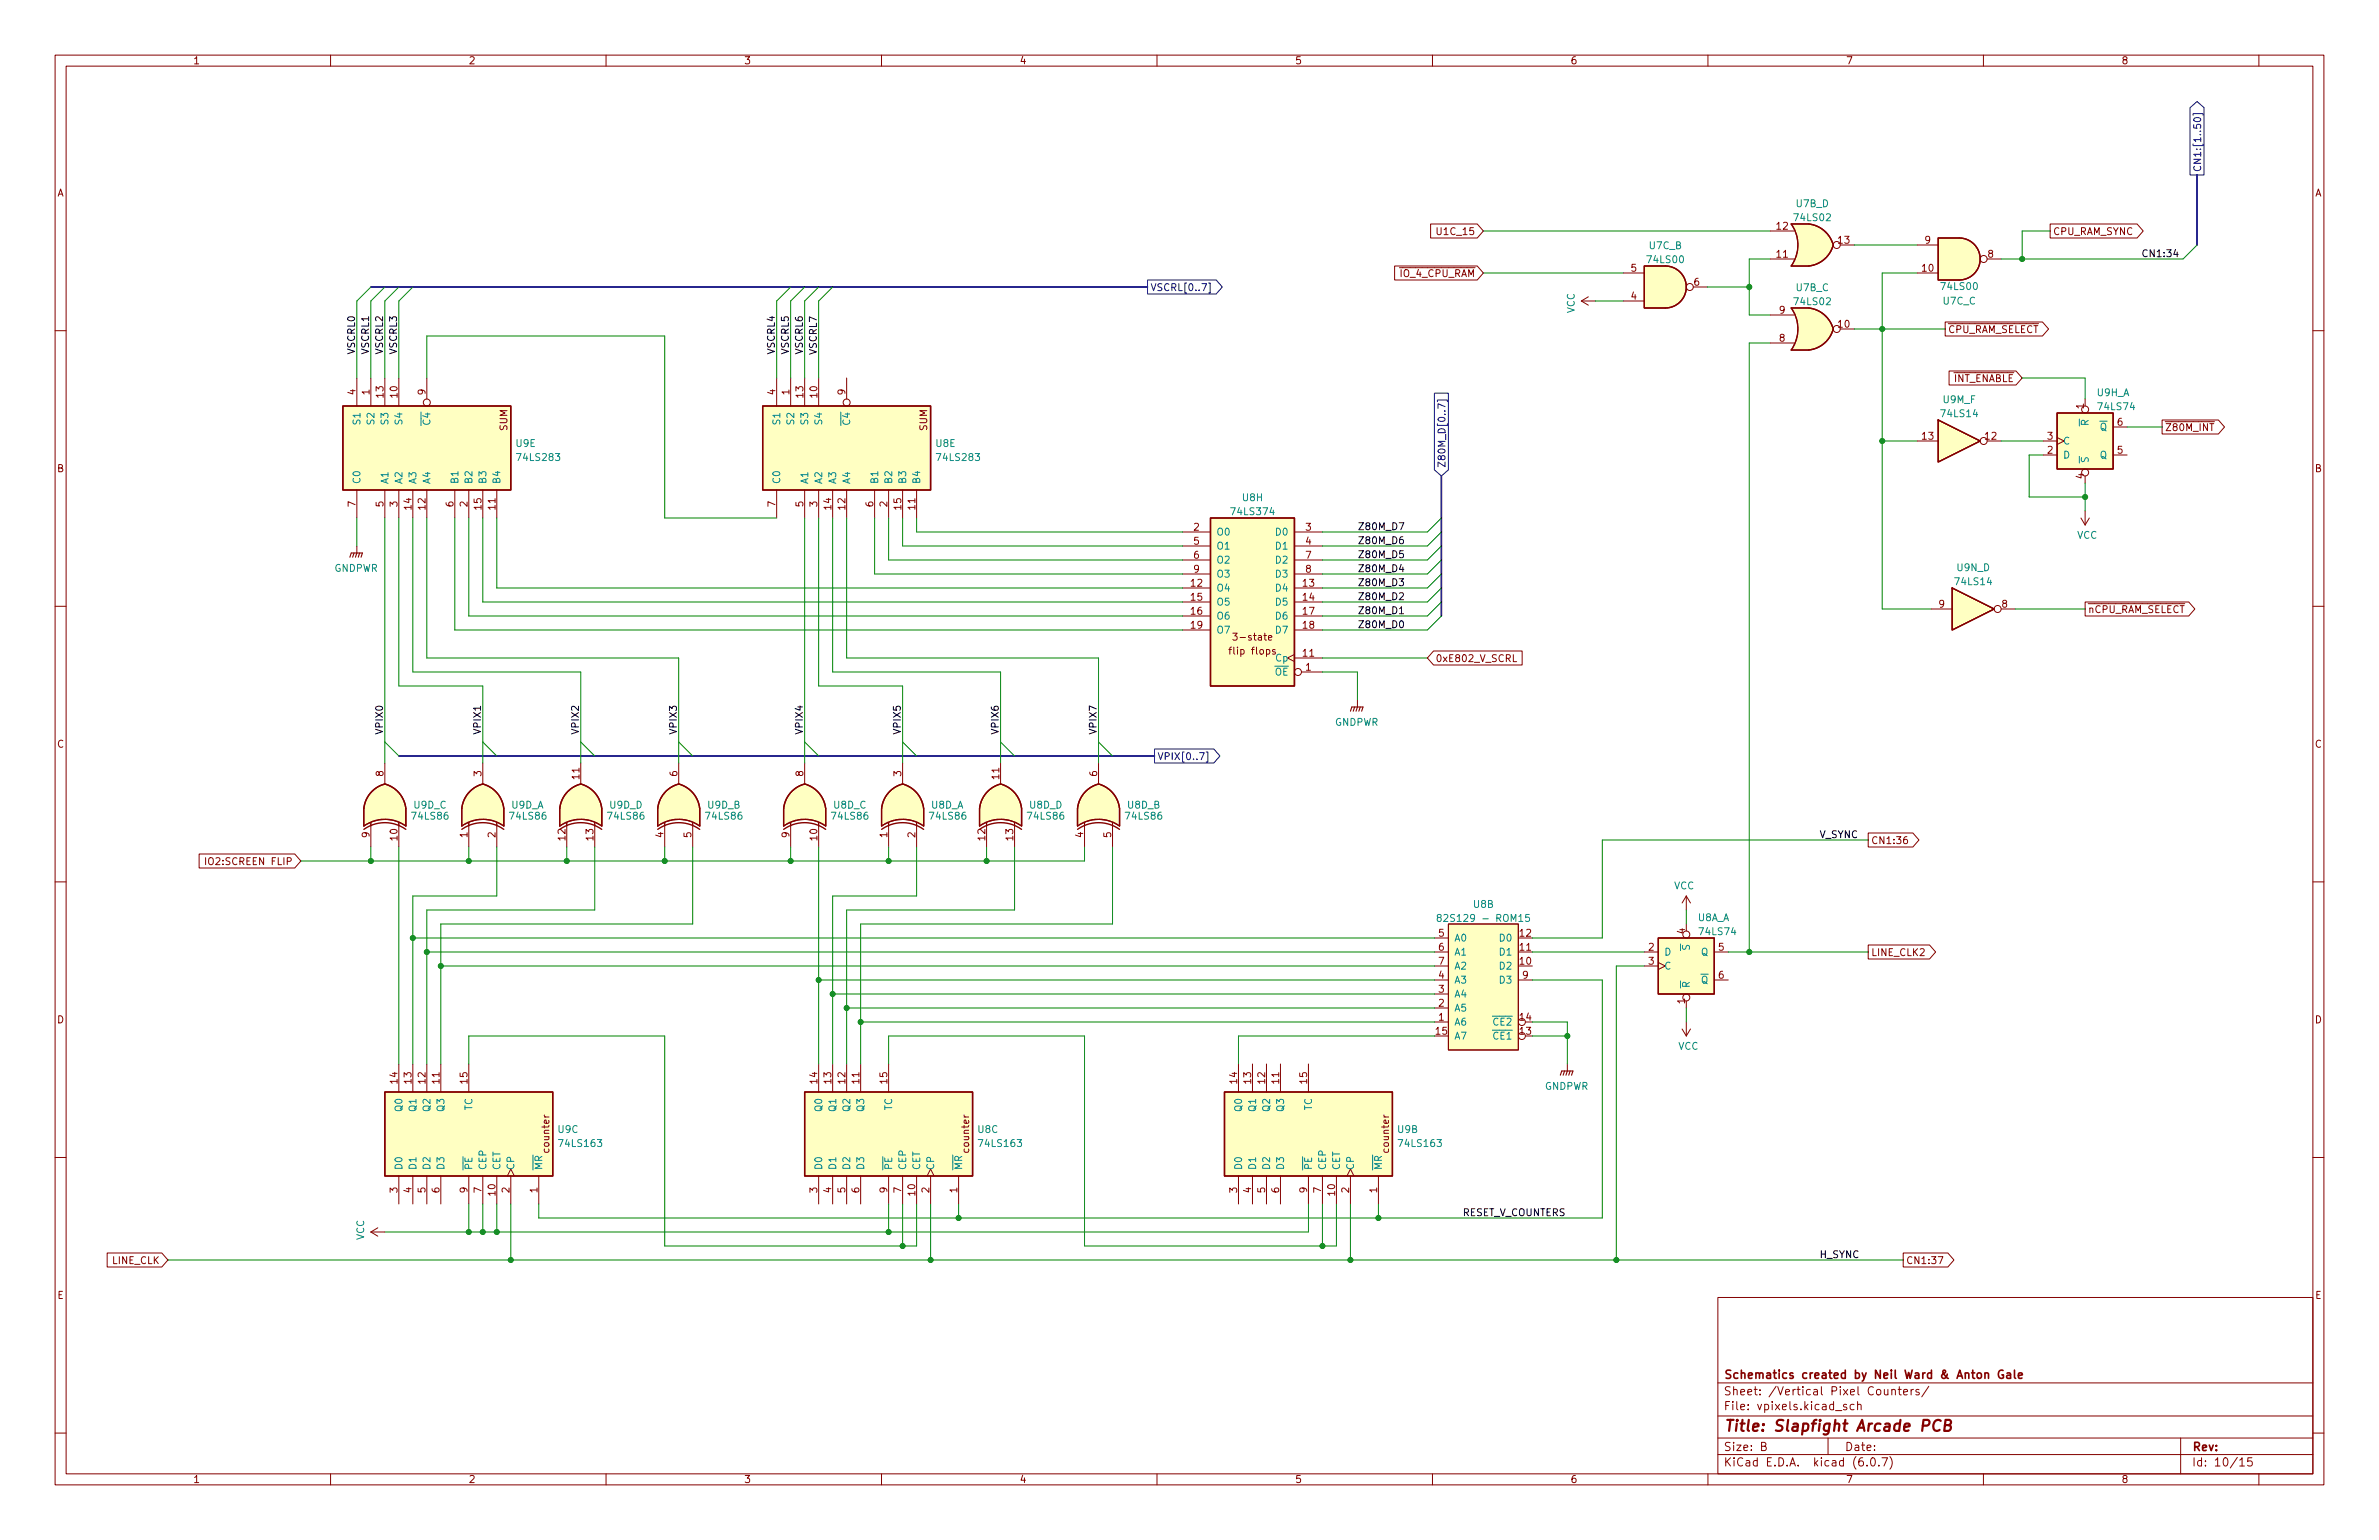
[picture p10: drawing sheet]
<svg xmlns="http://www.w3.org/2000/svg" width="432mm" height="279mm" viewBox="0 0 432 279" stroke-linecap="round" stroke-linejoin="round" font-family="sans-serif">
<defs><g id="words">
<text font-size="2.8" fill="#840000" x="312.8" y="259.7">Title: Slapfight Arcade PCB</text>
<g font-size="2.1" fill="#840000">
<text x="312.8" y="250.2">Schematics created by Neil Ward &amp; Anton Gale</text>
<text x="312.8" y="255.9">File: vpixels.kicad_sch</text>
<text x="312.8" y="253.2">Sheet: /Vertical Pixel Counters/</text>
<text x="312.8" y="263.2">Size: B</text>
<text x="334.8" y="263.2">Date:</text>
<text x="397.8" y="263.2">Rev:</text>
<text x="312.8" y="266">KiCad E.D.A. kicad (6.0.7)</text>
<text x="397.8" y="266">Id: 10/15</text>
</g>
<g font-size="1.8" fill="#840000">
<text x="35" y="11.7">1</text>
<text x="85" y="11.7">2</text>
<text x="135" y="11.7">3</text>
<text x="185" y="11.7">4</text>
<text x="235" y="11.7">5</text>
<text x="285" y="11.7">6</text>
<text x="335" y="11.7">7</text>
<text x="385" y="11.7">8</text>
<text x="10.3" y="35.6">A</text>
<text x="420.1" y="35.6">A</text>
<text x="322.5" y="41.7">12</text>
<text x="261.3" y="42.6">U1C_15</text>
<text x="322.5" y="46.7">11</text>
<text x="333.7" y="44.2">13</text>
<text x="349.4" y="44.2">9</text>
<text x="360.8" y="46.7">8</text>
<text x="372.6" y="42.6">CPU_RAM_SYNC</text>
<text x="252.9" y="50.3">~{IO_4_CPU_RAM}</text>
<text x="296.1" y="49.3">5</text>
<text x="307.5" y="51.8">6</text>
<text x="348.9" y="49.3">10</text>
<text x="296.1" y="54.4">4</text>
<text x="323" y="56.9">9</text>
<text x="333.7" y="59.4">10</text>
<text x="323" y="62">8</text>
<text x="353.5" y="60.4">~{CPU_RAM_SELECT}</text>
<text x="64.5" y="71.6" transform="rotate(-90 64.5 71.6)">4</text>
<text x="67.1" y="71.6" transform="rotate(-90 67.1 71.6)">1</text>
<text x="77.2" y="71.6" transform="rotate(-90 77.2 71.6)">9</text>
<text x="140.7" y="71.6" transform="rotate(-90 140.7 71.6)">4</text>
<text x="143.3" y="71.6" transform="rotate(-90 143.3 71.6)">1</text>
<text x="153.4" y="71.6" transform="rotate(-90 153.4 71.6)">9</text>
<text x="353.1" y="69.3">~{INT_ENABLE}</text>
<text x="69.6" y="72.1" transform="rotate(-90 69.6 72.1)">13</text>
<text x="72.1" y="72.1" transform="rotate(-90 72.1 72.1)">10</text>
<text x="145.8" y="72.1" transform="rotate(-90 145.8 72.1)">13</text>
<text x="148.3" y="72.1" transform="rotate(-90 148.3 72.1)">10</text>
<text x="378.2" y="74.2" transform="rotate(-90 378.2 74.2)">1</text>
<text x="384.3" y="77.2">6</text>
<text x="92.1" y="78.2" transform="rotate(-90 92.1 78.2)">SUM</text>
<text x="168.3" y="78.2" transform="rotate(-90 168.3 78.2)">SUM</text>
<text x="348.9" y="79.8">13</text>
<text x="360.3" y="79.8">12</text>
<text x="371.6" y="82.3">2</text>
<text x="371.6" y="79.8">3</text>
<text x="384.3" y="82.3">5</text>
<text x="392.9" y="78.2">~{Z80M_INT}</text>
<text x="10.3" y="85.7">B</text>
<text x="378.2" y="86.9" transform="rotate(-90 378.2 86.9)">4</text>
<text x="420.1" y="85.7">B</text>
<text x="64.5" y="91.9" transform="rotate(-90 64.5 91.9)">7</text>
<text x="69.6" y="91.9" transform="rotate(-90 69.6 91.9)">5</text>
<text x="72.1" y="91.9" transform="rotate(-90 72.1 91.9)">3</text>
<text x="74.7" y="92.4" transform="rotate(-90 74.7 92.4)">14</text>
<text x="77.2" y="92.4" transform="rotate(-90 77.2 92.4)">12</text>
<text x="82.3" y="91.9" transform="rotate(-90 82.3 91.9)">6</text>
<text x="84.8" y="91.9" transform="rotate(-90 84.8 91.9)">2</text>
<text x="87.4" y="92.4" transform="rotate(-90 87.4 92.4)">15</text>
<text x="89.9" y="92.4" transform="rotate(-90 89.9 92.4)">11</text>
<text x="140.7" y="91.9" transform="rotate(-90 140.7 91.9)">7</text>
<text x="145.8" y="91.9" transform="rotate(-90 145.8 91.9)">5</text>
<text x="148.3" y="91.9" transform="rotate(-90 148.3 91.9)">3</text>
<text x="150.9" y="92.4" transform="rotate(-90 150.9 92.4)">14</text>
<text x="153.4" y="92.4" transform="rotate(-90 153.4 92.4)">12</text>
<text x="158.5" y="91.9" transform="rotate(-90 158.5 91.9)">6</text>
<text x="161" y="91.9" transform="rotate(-90 161 91.9)">2</text>
<text x="163.6" y="92.4" transform="rotate(-90 163.6 92.4)">15</text>
<text x="166.1" y="92.4" transform="rotate(-90 166.1 92.4)">11</text>
<text x="216.7" y="96.3">2</text>
<text x="216.7" y="98.8">5</text>
<text x="216.7" y="101.3">6</text>
<text x="237" y="96.3">3</text>
<text x="237" y="98.8">4</text>
<text x="237" y="101.3">7</text>
<text x="216.2" y="106.4">12</text>
<text x="216.7" y="103.9">9</text>
<text x="236.5" y="106.4">13</text>
<text x="237" y="103.9">8</text>
<text x="216.2" y="109">15</text>
<text x="216.2" y="111.5">16</text>
<text x="236.5" y="109">14</text>
<text x="236.5" y="111.5">17</text>
<text x="351.9" y="110.2">9</text>
<text x="363.4" y="110.2">8</text>
<text x="378.9" y="111.2">~{nCPU_RAM_SELECT}</text>
<text x="216.2" y="114">19</text>
<text x="223.6" y="118.7">flip flops</text>
<text x="224.5" y="116.2">3-state</text>
<text x="236.5" y="119.1">11</text>
<text x="236.5" y="114">18</text>
<text x="237" y="121.7">1</text>
<text x="260.5" y="120.1">0xE802_V_SCRL</text>
<text x="10.3" y="135.6">C</text>
<text x="420.1" y="135.6">C</text>
<text x="69.6" y="140.8" transform="rotate(-90 69.6 140.8)">8</text>
<text x="87.4" y="140.8" transform="rotate(-90 87.4 140.8)">3</text>
<text x="105.2" y="141.3" transform="rotate(-90 105.2 141.3)">11</text>
<text x="122.9" y="140.8" transform="rotate(-90 122.9 140.8)">6</text>
<text x="145.8" y="140.8" transform="rotate(-90 145.8 140.8)">8</text>
<text x="163.6" y="140.8" transform="rotate(-90 163.6 140.8)">3</text>
<text x="181.4" y="141.3" transform="rotate(-90 181.4 141.3)">11</text>
<text x="199.1" y="140.8" transform="rotate(-90 199.1 140.8)">6</text>
<text x="67.1" y="151.9" transform="rotate(-90 67.1 151.9)">9</text>
<text x="72.1" y="152.4" transform="rotate(-90 72.1 152.4)">10</text>
<text x="84.8" y="151.9" transform="rotate(-90 84.8 151.9)">1</text>
<text x="89.9" y="151.9" transform="rotate(-90 89.9 151.9)">2</text>
<text x="102.6" y="152.4" transform="rotate(-90 102.6 152.4)">12</text>
<text x="107.7" y="152.4" transform="rotate(-90 107.7 152.4)">13</text>
<text x="120.4" y="151.9" transform="rotate(-90 120.4 151.9)">4</text>
<text x="125.5" y="151.9" transform="rotate(-90 125.5 151.9)">5</text>
<text x="143.3" y="151.9" transform="rotate(-90 143.3 151.9)">9</text>
<text x="148.3" y="152.4" transform="rotate(-90 148.3 152.4)">10</text>
<text x="161" y="151.9" transform="rotate(-90 161 151.9)">1</text>
<text x="166.1" y="151.9" transform="rotate(-90 166.1 151.9)">2</text>
<text x="178.8" y="152.4" transform="rotate(-90 178.8 152.4)">12</text>
<text x="183.9" y="152.4" transform="rotate(-90 183.9 152.4)">13</text>
<text x="196.6" y="151.9" transform="rotate(-90 196.6 151.9)">4</text>
<text x="201.7" y="151.9" transform="rotate(-90 201.7 151.9)">5</text>
<text x="339.6" y="153.1">CN1:36</text>
<text x="38" y="156.9">IO2:SCREEN FLIP</text>
<text x="261.1" y="169.9">5</text>
<text x="261.1" y="172.5">6</text>
<text x="275.9" y="172.5">11</text>
<text x="275.9" y="169.9">12</text>
<text x="299.2" y="172.5">2</text>
<text x="305.8" y="169.4" transform="rotate(-90 305.8 169.4)">4</text>
<text x="311.9" y="172.5">5</text>
<text x="339.6" y="173.4">LINE_CLK2</text>
<text x="261.1" y="177.5">4</text>
<text x="261.1" y="175">7</text>
<text x="275.9" y="175">10</text>
<text x="276.4" y="177.5">9</text>
<text x="299.2" y="175">3</text>
<text x="311.9" y="177.5">6</text>
<text x="10.3" y="185.7">D</text>
<text x="261.1" y="185.2">1</text>
<text x="261.1" y="182.6">2</text>
<text x="261.1" y="180.1">3</text>
<text x="275.9" y="185.2">14</text>
<text x="305.8" y="182.1" transform="rotate(-90 305.8 182.1)">1</text>
<text x="420.1" y="185.7">D</text>
<text x="260.6" y="187.7">15</text>
<text x="275.9" y="187.7">13</text>
<text x="72.1" y="196.6" transform="rotate(-90 72.1 196.6)">14</text>
<text x="74.7" y="196.6" transform="rotate(-90 74.7 196.6)">13</text>
<text x="77.2" y="196.6" transform="rotate(-90 77.2 196.6)">12</text>
<text x="79.8" y="196.6" transform="rotate(-90 79.8 196.6)">11</text>
<text x="84.8" y="196.6" transform="rotate(-90 84.8 196.6)">15</text>
<text x="148.3" y="196.6" transform="rotate(-90 148.3 196.6)">14</text>
<text x="150.9" y="196.6" transform="rotate(-90 150.9 196.6)">13</text>
<text x="153.4" y="196.6" transform="rotate(-90 153.4 196.6)">12</text>
<text x="156" y="196.6" transform="rotate(-90 156 196.6)">11</text>
<text x="161" y="196.6" transform="rotate(-90 161 196.6)">15</text>
<text x="224.5" y="196.6" transform="rotate(-90 224.5 196.6)">14</text>
<text x="227.1" y="196.6" transform="rotate(-90 227.1 196.6)">13</text>
<text x="229.6" y="196.6" transform="rotate(-90 229.6 196.6)">12</text>
<text x="232.2" y="196.6" transform="rotate(-90 232.2 196.6)">11</text>
<text x="237.2" y="196.6" transform="rotate(-90 237.2 196.6)">15</text>
<text x="99.7" y="209" transform="rotate(-90 99.7 209)">counter</text>
<text x="175.9" y="209" transform="rotate(-90 175.9 209)">counter</text>
<text x="252.1" y="209" transform="rotate(-90 252.1 209)">counter</text>
<text x="72.1" y="216.4" transform="rotate(-90 72.1 216.4)">3</text>
<text x="74.7" y="216.4" transform="rotate(-90 74.7 216.4)">4</text>
<text x="77.2" y="216.4" transform="rotate(-90 77.2 216.4)">5</text>
<text x="79.8" y="216.4" transform="rotate(-90 79.8 216.4)">6</text>
<text x="84.8" y="216.4" transform="rotate(-90 84.8 216.4)">9</text>
<text x="87.4" y="216.4" transform="rotate(-90 87.4 216.4)">7</text>
<text x="89.9" y="216.9" transform="rotate(-90 89.9 216.9)">10</text>
<text x="92.5" y="216.4" transform="rotate(-90 92.5 216.4)">2</text>
<text x="97.5" y="216.4" transform="rotate(-90 97.5 216.4)">1</text>
<text x="148.3" y="216.4" transform="rotate(-90 148.3 216.4)">3</text>
<text x="150.9" y="216.4" transform="rotate(-90 150.9 216.4)">4</text>
<text x="153.4" y="216.4" transform="rotate(-90 153.4 216.4)">5</text>
<text x="156" y="216.4" transform="rotate(-90 156 216.4)">6</text>
<text x="161" y="216.4" transform="rotate(-90 161 216.4)">9</text>
<text x="163.6" y="216.4" transform="rotate(-90 163.6 216.4)">7</text>
<text x="166.1" y="216.9" transform="rotate(-90 166.1 216.9)">10</text>
<text x="168.7" y="216.4" transform="rotate(-90 168.7 216.4)">2</text>
<text x="173.7" y="216.4" transform="rotate(-90 173.7 216.4)">1</text>
<text x="224.5" y="216.4" transform="rotate(-90 224.5 216.4)">3</text>
<text x="227.1" y="216.4" transform="rotate(-90 227.1 216.4)">4</text>
<text x="229.6" y="216.4" transform="rotate(-90 229.6 216.4)">5</text>
<text x="232.2" y="216.4" transform="rotate(-90 232.2 216.4)">6</text>
<text x="237.2" y="216.4" transform="rotate(-90 237.2 216.4)">9</text>
<text x="239.8" y="216.4" transform="rotate(-90 239.8 216.4)">7</text>
<text x="242.3" y="216.9" transform="rotate(-90 242.3 216.9)">10</text>
<text x="244.9" y="216.4" transform="rotate(-90 244.9 216.4)">2</text>
<text x="249.9" y="216.4" transform="rotate(-90 249.9 216.4)">1</text>
<text x="20.4" y="229.3">LINE_CLK</text>
<text x="345.9" y="229.3">CN1:37</text>
<text x="10.4" y="235.7">E</text>
<text x="420.2" y="235.7">E</text>
<text x="35" y="269.1">1</text>
<text x="85" y="269.1">2</text>
<text x="135" y="269.1">3</text>
<text x="185" y="269.1">4</text>
<text x="235" y="269.1">5</text>
<text x="285" y="269.1">6</text>
<text x="335" y="269.1">7</text>
<text x="385" y="269.1">8</text>
</g>
<g font-size="1.8" fill="#000084">
<text x="399.5" y="31.3" transform="rotate(-90 399.5 31.3)">CN1:[1..50]</text>
<text x="208.8" y="52.8">VSCRL[0..7]</text>
<text x="262.3" y="84.9" transform="rotate(-90 262.3 84.9)">Z80M_D[0..7]</text>
<text x="210" y="137.9">VPIX[0..7]</text>
</g>
<g font-size="1.8" fill="#008484">
<text x="325.8" y="40.1">74LS02</text>
<text x="326" y="37.6">U7B_D</text>
<text x="299.2" y="47.7">74LS00</text>
<text x="299.4" y="45.2">U7C_B</text>
<text x="326" y="52.8">U7B_C</text>
<text x="352.5" y="52.6">74LS00</text>
<text x="285.8" y="56.9" transform="rotate(-90 285.8 56.9)">VCC</text>
<text x="325.8" y="55.4">74LS02</text>
<text x="352.7" y="55.2">U7C_C</text>
<text x="380.6" y="71.9">U9H_A</text>
<text x="65.4" y="76.8" transform="rotate(-90 65.4 76.8)">S1</text>
<text x="67.9" y="76.8" transform="rotate(-90 67.9 76.8)">S2</text>
<text x="70.5" y="76.8" transform="rotate(-90 70.5 76.8)">S3</text>
<text x="73" y="76.8" transform="rotate(-90 73 76.8)">S4</text>
<text x="141.6" y="76.8" transform="rotate(-90 141.6 76.8)">S1</text>
<text x="144.1" y="76.8" transform="rotate(-90 144.1 76.8)">S2</text>
<text x="146.7" y="76.8" transform="rotate(-90 146.7 76.8)">S3</text>
<text x="149.2" y="76.8" transform="rotate(-90 149.2 76.8)">S4</text>
<text x="352.5" y="75.7">74LS14</text>
<text x="352.7" y="73.1">U9M_F</text>
<text x="381" y="74.4">74LS74</text>
<text x="78.1" y="78.3" transform="rotate(-90 78.1 78.3)">~{C4}</text>
<text x="93.7" y="81.1">U9E</text>
<text x="94.1" y="83.6">74LS283</text>
<text x="154.3" y="78.3" transform="rotate(-90 154.3 78.3)">~{C4}</text>
<text x="169.9" y="81.1">U8E</text>
<text x="170.3" y="83.6">74LS283</text>
<text x="374.4" y="83.2">D</text>
<text x="374.4" y="80.6">C</text>
<text x="379.1" y="78.6" transform="rotate(-90 379.1 78.6)">~{R}</text>
<text x="379.8" y="78.1">~{Q}</text>
<text x="381.1" y="83.2">Q</text>
<text x="65.4" y="87.9" transform="rotate(-90 65.4 87.9)">C0</text>
<text x="70.5" y="87.9" transform="rotate(-90 70.5 87.9)">A1</text>
<text x="73" y="87.9" transform="rotate(-90 73 87.9)">A2</text>
<text x="75.6" y="87.9" transform="rotate(-90 75.6 87.9)">A3</text>
<text x="78.1" y="87.9" transform="rotate(-90 78.1 87.9)">A4</text>
<text x="83.2" y="87.9" transform="rotate(-90 83.2 87.9)">B1</text>
<text x="85.7" y="87.9" transform="rotate(-90 85.7 87.9)">B2</text>
<text x="88.3" y="87.9" transform="rotate(-90 88.3 87.9)">B3</text>
<text x="90.8" y="87.9" transform="rotate(-90 90.8 87.9)">B4</text>
<text x="141.6" y="87.9" transform="rotate(-90 141.6 87.9)">C0</text>
<text x="146.7" y="87.9" transform="rotate(-90 146.7 87.9)">A1</text>
<text x="149.2" y="87.9" transform="rotate(-90 149.2 87.9)">A2</text>
<text x="151.8" y="87.9" transform="rotate(-90 151.8 87.9)">A3</text>
<text x="154.3" y="87.9" transform="rotate(-90 154.3 87.9)">A4</text>
<text x="159.4" y="87.9" transform="rotate(-90 159.4 87.9)">B1</text>
<text x="161.9" y="87.9" transform="rotate(-90 161.9 87.9)">B2</text>
<text x="164.5" y="87.9" transform="rotate(-90 164.5 87.9)">B3</text>
<text x="167" y="87.9" transform="rotate(-90 167 87.9)">B4</text>
<text x="223.7" y="93.5">74LS374</text>
<text x="225.6" y="90.9">U8H</text>
<text x="220.7" y="97.2">O0</text>
<text x="220.7" y="99.7">O1</text>
<text x="231.7" y="97.2">D0</text>
<text x="231.7" y="99.7">D1</text>
<text x="377" y="97.7">VCC</text>
<text x="60.6" y="103.7">GNDPWR</text>
<text x="220.7" y="107.3">O4</text>
<text x="220.7" y="102.2">O2</text>
<text x="220.7" y="104.8">O3</text>
<text x="231.7" y="107.3">D4</text>
<text x="231.7" y="102.2">D2</text>
<text x="231.7" y="104.8">D3</text>
<text x="355" y="106.2">74LS14</text>
<text x="355.2" y="103.6">U9N_D</text>
<text x="220.7" y="109.9">O5</text>
<text x="220.7" y="112.4">O6</text>
<text x="231.7" y="109.9">D5</text>
<text x="231.7" y="112.4">D6</text>
<text x="220.7" y="114.9">O7</text>
<text x="231.7" y="114.9">D7</text>
<text x="230" y="122.6">~{OE}</text>
<text x="231.6" y="120">Cp</text>
<text x="242.2" y="131.7">GNDPWR</text>
<text x="74.9" y="148.7">74LS86</text>
<text x="75.1" y="146.7">U9D_C</text>
<text x="92.7" y="148.7">74LS86</text>
<text x="92.8" y="146.7">U9D_A</text>
<text x="110.5" y="148.7">74LS86</text>
<text x="110.7" y="146.7">U9D_D</text>
<text x="128.3" y="148.7">74LS86</text>
<text x="128.5" y="146.7">U9D_B</text>
<text x="151.1" y="148.7">74LS86</text>
<text x="151.3" y="146.7">U8D_C</text>
<text x="168.9" y="148.7">74LS86</text>
<text x="169" y="146.7">U8D_A</text>
<text x="186.7" y="148.7">74LS86</text>
<text x="186.9" y="146.7">U8D_D</text>
<text x="204.5" y="148.7">74LS86</text>
<text x="204.7" y="146.7">U8D_B</text>
<text x="303.8" y="161.3">VCC</text>
<text x="262.4" y="167.2">82S129 - ROM15</text>
<text x="267.5" y="164.7">U8B</text>
<text x="308.1" y="167.1">U8A_A</text>
<text x="263.9" y="170.8">A0</text>
<text x="263.9" y="173.4">A1</text>
<text x="272.3" y="173.4">D1</text>
<text x="272.3" y="170.8">D0</text>
<text x="302" y="173.4">D</text>
<text x="308.6" y="169.7">74LS74</text>
<text x="308.8" y="173.4">Q</text>
<text x="263.9" y="178.4">A3</text>
<text x="263.9" y="175.9">A2</text>
<text x="272.3" y="175.9">D2</text>
<text x="272.3" y="178.4">D3</text>
<text x="302" y="175.9">C</text>
<text x="306.7" y="179.3" transform="rotate(-90 306.7 179.3)">~{R}</text>
<text x="307.4" y="178.4">~{Q}</text>
<text x="263.9" y="183.5">A5</text>
<text x="263.9" y="181">A4</text>
<text x="263.9" y="186.1">A6</text>
<text x="263.9" y="188.6">A7</text>
<text x="269.8" y="188.6">~{CE1}</text>
<text x="269.8" y="186.1">~{CE2}</text>
<text x="304.6" y="190.4">VCC</text>
<text x="280.3" y="197.7">GNDPWR</text>
<text x="73" y="201.5" transform="rotate(-90 73 201.5)">Q0</text>
<text x="75.6" y="201.5" transform="rotate(-90 75.6 201.5)">Q1</text>
<text x="78.1" y="201.5" transform="rotate(-90 78.1 201.5)">Q2</text>
<text x="80.6" y="201.5" transform="rotate(-90 80.6 201.5)">Q3</text>
<text x="85.7" y="201.5" transform="rotate(-90 85.7 201.5)">TC</text>
<text x="149.2" y="201.5" transform="rotate(-90 149.2 201.5)">Q0</text>
<text x="151.8" y="201.5" transform="rotate(-90 151.8 201.5)">Q1</text>
<text x="154.3" y="201.5" transform="rotate(-90 154.3 201.5)">Q2</text>
<text x="156.8" y="201.5" transform="rotate(-90 156.8 201.5)">Q3</text>
<text x="161.9" y="201.5" transform="rotate(-90 161.9 201.5)">TC</text>
<text x="225.4" y="201.5" transform="rotate(-90 225.4 201.5)">Q0</text>
<text x="228" y="201.5" transform="rotate(-90 228 201.5)">Q1</text>
<text x="230.5" y="201.5" transform="rotate(-90 230.5 201.5)">Q2</text>
<text x="233" y="201.5" transform="rotate(-90 233 201.5)">Q3</text>
<text x="238.1" y="201.5" transform="rotate(-90 238.1 201.5)">TC</text>
<text x="101.3" y="205.5">U9C</text>
<text x="101.7" y="208.1">74LS163</text>
<text x="177.5" y="205.5">U8C</text>
<text x="177.9" y="208.1">74LS163</text>
<text x="253.7" y="205.5">U9B</text>
<text x="254.1" y="208.1">74LS163</text>
<text x="73" y="212.3" transform="rotate(-90 73 212.3)">D0</text>
<text x="75.6" y="212.3" transform="rotate(-90 75.6 212.3)">D1</text>
<text x="78.1" y="212.3" transform="rotate(-90 78.1 212.3)">D2</text>
<text x="80.6" y="212.3" transform="rotate(-90 80.6 212.3)">D3</text>
<text x="85.7" y="212.3" transform="rotate(-90 85.7 212.3)">~{PE}</text>
<text x="88.3" y="212.3" transform="rotate(-90 88.3 212.3)">CEP</text>
<text x="90.8" y="212.3" transform="rotate(-90 90.8 212.3)">CET</text>
<text x="93.3" y="212.3" transform="rotate(-90 93.3 212.3)">CP</text>
<text x="98.4" y="212.3" transform="rotate(-90 98.4 212.3)">~{MR}</text>
<text x="149.2" y="212.3" transform="rotate(-90 149.2 212.3)">D0</text>
<text x="151.8" y="212.3" transform="rotate(-90 151.8 212.3)">D1</text>
<text x="154.3" y="212.3" transform="rotate(-90 154.3 212.3)">D2</text>
<text x="156.8" y="212.3" transform="rotate(-90 156.8 212.3)">D3</text>
<text x="161.9" y="212.3" transform="rotate(-90 161.9 212.3)">~{PE}</text>
<text x="164.5" y="212.3" transform="rotate(-90 164.5 212.3)">CEP</text>
<text x="167" y="212.3" transform="rotate(-90 167 212.3)">CET</text>
<text x="169.5" y="212.3" transform="rotate(-90 169.5 212.3)">CP</text>
<text x="174.6" y="212.3" transform="rotate(-90 174.6 212.3)">~{MR}</text>
<text x="225.4" y="212.3" transform="rotate(-90 225.4 212.3)">D0</text>
<text x="228" y="212.3" transform="rotate(-90 228 212.3)">D1</text>
<text x="230.5" y="212.3" transform="rotate(-90 230.5 212.3)">D2</text>
<text x="233" y="212.3" transform="rotate(-90 233 212.3)">D3</text>
<text x="238.1" y="212.3" transform="rotate(-90 238.1 212.3)">~{PE}</text>
<text x="240.7" y="212.3" transform="rotate(-90 240.7 212.3)">CEP</text>
<text x="243.2" y="212.3" transform="rotate(-90 243.2 212.3)">CET</text>
<text x="245.7" y="212.3" transform="rotate(-90 245.7 212.3)">CP</text>
<text x="250.8" y="212.3" transform="rotate(-90 250.8 212.3)">~{MR}</text>
<text x="66.1" y="225" transform="rotate(-90 66.1 225)">VCC</text>
</g>
<g font-size="1.8">
<text x="388.6" y="46.6">CN1:34</text>
<text x="64.4" y="64.1" transform="rotate(-90 64.4 64.1)">VSCRL0</text>
<text x="67" y="64.1" transform="rotate(-90 67 64.1)">VSCRL1</text>
<text x="69.5" y="64.1" transform="rotate(-90 69.5 64.1)">VSCRL2</text>
<text x="72" y="64.1" transform="rotate(-90 72 64.1)">VSCRL3</text>
<text x="140.6" y="64.1" transform="rotate(-90 140.6 64.1)">VSCRL4</text>
<text x="143.2" y="64.1" transform="rotate(-90 143.2 64.1)">VSCRL5</text>
<text x="145.7" y="64.1" transform="rotate(-90 145.7 64.1)">VSCRL6</text>
<text x="148.2" y="64.2" transform="rotate(-90 148.2 64.2)">VSCRL7</text>
<text x="246.4" y="98.7">Z80M_D6</text>
<text x="246.4" y="96.2">Z80M_D7</text>
<text x="246.4" y="101.3">Z80M_D5</text>
<text x="246.4" y="106.3">Z80M_D3</text>
<text x="246.4" y="103.8">Z80M_D4</text>
<text x="246.4" y="108.9">Z80M_D2</text>
<text x="246.4" y="111.4">Z80M_D1</text>
<text x="246.4" y="114">Z80M_D0</text>
<text x="69.5" y="133.3" transform="rotate(-90 69.5 133.3)">VPIX0</text>
<text x="87.3" y="133.3" transform="rotate(-90 87.3 133.3)">VPIX1</text>
<text x="105.1" y="133.3" transform="rotate(-90 105.1 133.3)">VPIX2</text>
<text x="122.8" y="133.3" transform="rotate(-90 122.8 133.3)">VPIX3</text>
<text x="145.7" y="133.3" transform="rotate(-90 145.7 133.3)">VPIX4</text>
<text x="163.5" y="133.3" transform="rotate(-90 163.5 133.3)">VPIX5</text>
<text x="181.3" y="133.3" transform="rotate(-90 181.3 133.3)">VPIX6</text>
<text x="199" y="133.3" transform="rotate(-90 199 133.3)">VPIX7</text>
<text x="330.2" y="152.1">V_SYNC</text>
<text x="265.4" y="220.6">RESET_V_COUNTERS</text>
<text x="330.2" y="228.3">H_SYNC</text>
</g>
</g></defs>
<g fill="none" stroke="#840000" stroke-width=".18">
<path d="M10 10h411.8v259.4h-411.8zM12 12h407.8v255.4h-407.8zM60 10v2M110 10v2M160 10v2M210 10v2M260 10v2M310 10v2M360 10v2M410 10v2M10 60h2M253.1 48.3h15l1.1 1.2-1.1 1.3h-15z"/>
<path d="M259.7 40.6h8.4l1.1 1.3-1.1 1.3h-8.4zM260.8 41.3v1l.3 .3h.2l.3-.3v-1M287 54.6h2.6M287 54.6l1.3 .8M288.3 53.8l-1.3 .8M294.6 54.6h3.8M294.6 49.5h3.8M307.3 52.1h2.6M321.3 47h4.3M321.3 41.9h4.3M321.3 57.2h4.3M328.3 40.6h-3.2a6.7 6.7 0 0 1 0 7.7h3.2"/>
<path d="M328.3 55.9h-3.2a6.7 6.7 0 0 1 0 7.6h3.2M334 44.5h2.5M334 59.7h2.5M348 49.5h3.8M348 44.5h3.8M353.1 58.4h17.6l1.1 1.3-1.1 1.3h-17.6zM360.7 47h2.5M372.1 40.6h15.8l1.1 1.3-1.1 1.3h-15.8zM419.8 60h2M64.8 68.6v5.1M67.3 68.6v5.1M69.8 68.6v5.1"/>
<path d="M72.4 68.6v5.1M77.5 68.6v3.8M141 68.6v5.1M143.5 68.6v5.1M146 68.6v5.1M148.6 68.6v5.1M153.7 68.6v3.8M321.3 62.2h4.3M353.8 67.3h12.1l1.1 1.3-1.1 1.3h-12.1zM373.4 79.4l1.2 .6-1.2 .6M378.5 72.4v1.3M383.5 77.5h2.6"/>
<path d="M392.4 76.2h10.3l1.1 1.3-1.1 1.2h-10.3zM64.8 88.9v5.1M64.8 99.1v1.2M69.8 88.9v5.1M72.4 88.9v5.1M74.9 88.9v5.1M77.5 88.9v5.1M82.5 88.9v5.1M85.1 88.9v5.1M87.6 88.9v5.1M90.2 88.9v5.1M141 88.9v5.1"/>
<path d="M146 88.9v5.1M148.6 88.9v5.1M151.1 88.9v5.1M153.7 88.9v5.1M158.7 88.9v5.1M161.3 88.9v5.1M163.8 88.9v5.1M166.4 88.9v5.1M214.6 96.5h5.1M214.6 99.1h5.1M234.9 96.5h5.1M234.9 99.1h5.1"/>
<path d="M348 80h3.8M360.7 80h2.5M370.8 82.6h2.6M370.8 80h2.6M377.7 94l.8 1.3M378.5 86.4v1.2M378.5 92.7v2.6M379.2 94l-.7 1.3M383.5 82.6h2.6M10 110h2M214.6 106.7h5.1M214.6 109.2h5.1"/>
<path d="M214.6 111.8h5.1M214.6 114.3h5.1M214.6 101.6h5.1M214.6 104.1h5.1M223 117.8h.5M223.8 114.9h.7l-.4 .5 .4 .1v.5l-.2 .1-.5-.1M230.2 115.7l.6-.1v-.2l-.4-.1-.2 .2 .1 .6h.5M231.4 117.9l-.3-.1-.1 .2v.2l.4 .1v.3h-.4M234.9 118.7l-1.2 .7 1.2 .6M234.9 119.4h5.1M234.9 106.7h5.1M234.9 109.2h5.1"/>
<path d="M234.9 111.8h5.1M234.9 114.3h5.1M234.9 101.6h5.1M234.9 104.1h5.1M260.2 118.1h16.1v2.6h-16.1l-1.1-1.3zM274.7 118.8v1.2h.6M350.5 110.5h3.8M363.2 110.5h2.6M378.5 109.2h18.8l1.1 1.3-1.1 1.3h-18.8zM419.8 110h2M69.8 138.4v3.8M87.6 138.4v3.8"/>
<path d="M105.4 138.4v3.8M123.2 138.4v3.8M146 138.4v3.8M163.8 138.4v3.8M181.6 138.4v3.8M199.4 138.4v3.8M236.2 121.9h3.8M246.4 127v1.3M10 160h2M36.1 154.9h17.4l1.1 1.3-1.1 1.3h-17.4zM37.3 155.6v1.3M66 146.7v3.2a6.6 6.6 0 0 1 7.7 0v-3.2"/>
<path d="M67.3 149.2v4.5M72.4 149.2v4.5M83.8 146.7v3.2a6.6 6.6 0 0 1 7.6 0v-3.2M85.1 149.2v4.5M90.2 149.2v4.5M101.6 146.7v3.2a6.6 6.6 0 0 1 7.6 0v-3.2M102.9 149.2v4.5M107.9 149.2v4.5M119.4 146.7v3.2a6.6 6.6 0 0 1 7.6 0v-3.2M120.6 149.2v4.5M125.7 149.2v4.5M142.2 146.7v3.2a6.6 6.6 0 0 1 7.7 0v-3.2"/>
<path d="M143.5 149.2v4.5M148.6 149.2v4.5M160 146.7v3.2a6.6 6.6 0 0 1 7.6 0v-3.2M161.3 149.2v4.5M166.4 149.2v4.5M177.8 146.7v3.2a6.6 6.6 0 0 1 7.6 0v-3.2M179.1 149.2v4.5M184.1 149.2v4.5M195.6 146.7v3.2a6.6 6.6 0 0 1 7.6 0v-3.2M196.8 149.2v4.5M201.9 149.2v4.5M339.1 151.1h8.1l1.1 1.3-1.1 1.3h-8.1z"/>
<path d="M346.1 151.8l-.4 .1a.86 .86 0 0 0 0 1.2l.5-.2v-.4l-.2-.2h-.3l-.2 .2M419.8 160h2M260.3 172.7h2.6M260.3 175.3h2.6M260.3 177.8h2.6M260.3 170.2h2.6M262.9 167.6h12.7v22.9h-12.7zM275.6 172.7h2.5M275.6 177.8h2.5M298.4 172.7h2.6M298.4 175.3h2.6M301 174.6l1.3 .7-1.3 .6"/>
<path d="M306.1 162.6l.7 1.2M306.1 162.6v2.5M306.1 167.6v1.3M306.1 162.6l-.8 1.2M311.1 172.7h2.6M311.1 177.8h2.6M339.1 171.4h11.1l1.1 1.3-1.1 1.3h-11.1zM72.4 193v5.1M74.9 193v5.1M77.5 193v5.1M80 193v5.1M85.1 193v5.1"/>
<path d="M148.6 193v5.1M151.1 193v5.1M153.7 193v5.1M156.2 193v5.1M161.3 193v5.1M224.8 193v5.1M227.3 193v5.1M229.9 193v5.1M232.4 193v5.1M237.5 193v5.1M260.3 185.4h2.6M260.3 182.9h2.6"/>
<path d="M260.3 180.3h2.6M284.5 193v1.3M305.3 186.7l.8 1.3M306.1 181.6v1.3M306.1 185.4v2.6M306.8 186.7l-.7 1.3M10 210h2M72.4 213.4v5M74.9 213.4v5M77.5 213.4v5M80 213.4v5M85.1 213.4v5"/>
<path d="M87.6 213.4v5M90.2 213.4v5M92.1 213.4l.6-1.3 .6 1.3M92.7 213.4v5M97.8 213.4v5M98.8 202.3l.2 .4M148.6 213.4v5M151.1 213.4v5M153.7 213.4v5M156.2 213.4v5M161.3 213.4v5M163.8 213.4v5"/>
<path d="M166.4 213.4v5M168.3 213.4l.6-1.3 .6 1.3M168.9 213.4v5M174 213.4v5M175 202.3l.2 .4M224.8 213.4v5M227.3 213.4v5M229.9 213.4v5M232.4 213.4v5M237.5 213.4v5M240 213.4v5M242.6 213.4v5"/>
<path d="M244.5 213.4l.6-1.3 .6 1.3M245.1 213.4v5M250.2 213.4v5M251.2 202.3l.2 .4M419.8 210h2M19.5 227.3h9.9l1.1 1.3-1.1 1.3h-9.9zM67.3 223.5l1.3 .8M67.3 223.5h2.5M68.6 222.8l-1.3 .7M311.8 235.4h108v32h-108zM345.4 227.3h8.1l1.2 1.3-1.2 1.3h-8.1zM351.8 228h.8l-.5 1.3"/>
<path d="M10 260h2M311.8 256.9h108M311.8 250.9h108M333.2 255.9h1.1M335.2 254.9l-.4-.1-.2 .2 .1 .2 .5 .2v.3h-.6M336.5 254.9l-.4-.1-.3 .3v.4l.1 .2h.6M337.2 254.9l.2-.1 .3 .1 .1 .9M337.2 254.3v1.5M342 252.1l.1 .9 .3 .1 .3-.2M342.7 252.1v1M343.4 252.2l.2-.1 .3 .1 .1 .9M343.4 252.1v1"/>
<path d="M344.5 252.1h.6M344.7 251.6v1.3l.4 .2M345.5 252.6l.7-.2v-.2l-.5-.1-.2 .2 .1 .7h.6M346.9 252.1v1M347.3 252.1l-.3 .1-.1 .2M348.3 252.2l-.4-.1-.2 .2 .1 .2 .5 .1v.4h-.6M350.1 251.5l-1.3 1.9M419.8 260h2M60 267.4v2M110 267.4v2M160 267.4v2M210 267.4v2"/>
<path d="M260 267.4v2M310 267.4v2M311.8 263.9h108M311.8 260.9h108M319.7 262.4l.7-.1 .1-.2-.1-.4h-.7v1.5h.6l.3-.3a.39 .39 0 0 0-.4-.5M331.8 260.9v3M338.9 265.8v.2M339.7 264.5h.2a.8 .8 0 0 1 .5 .7 .8 .8 0 0 1-.5 .8 1 1 0 0 1-.2-1.5zM341 265.8v.2M341.6 264.5h1l-.7 1.5M343 264.3a1.72 1.72 0 0 1 0 2.2M360 267.4v2"/>
<path d="M395.8 260.9v6.5M406.5 264.9l.4-.4v1.5M406.5 266h.9M408.7 264.5h-.7l-.1 .7 .3-.2 .5 .1 .1 .2-.1 .5-.2 .2-.6-.2M410 267.4v2"/>
<circle cx="306.7" cy="52.1" r=".63"/>
<circle cx="333.4" cy="59.7" r=".63"/>
<circle cx="333.4" cy="44.4" r=".63"/>
<circle cx="360" cy="47" r=".63"/>
<circle cx="77.5" cy="73" r=".63"/>
<circle cx="153.7" cy="73" r=".63"/>
<circle cx="378.5" cy="74.3" r=".63"/>
<circle cx="360" cy="80" r=".63"/>
<circle cx="378.5" cy="85.7" r=".63"/>
<circle cx="362.6" cy="110.5" r=".63"/>
<circle cx="235.6" cy="121.9" r=".63"/>
<circle cx="306.1" cy="169.5" r=".63"/>
<circle cx="276.2" cy="185.4" r=".63"/>
<circle cx="276.2" cy="188" r=".63"/>
<circle cx="306.1" cy="181" r=".63"/>
</g>
<path d="M349 258.7h.8a.55 .55 0 0 0 .4-.5 .55 .55 0 0 0-.3-.6h-.8l-.2 2M352.2 257.8a.88 .88 0 0 0-1 0 .88 .88 0 0 0-.3 .9 .69 .69 0 0 0 .3 .8 .69 .69 0 0 0 .8-.1M353 258.6l.9-.1a.46 .46 0 0 0 .2-.5 .46 .46 0 0 0-.3-.4h-.7l-.2 2h.7a.53 .53 0 0 0 .5-.5 .53 .53 0 0 0-.4-.5" fill="none" stroke="#840000" stroke-width=".4"/>
<path d="M360.3 249.2l.2-.1 .4 .1v.9M360.3 249.1v1M363.6 248.6a.74 .74 0 0 0-.9 .6 .74 .74 0 0 0 .5 .9l.4-.2v-.5h-.2M364.3 249.2h.6v.9M364.9 249.4l-.5 .1a.29 .29 0 0 0-.2 .3 .29 .29 0 0 0 .2 .3l.5-.1M365.6 248.6v1.3l.3 .2M366.4 249.6l.7-.2-.1-.2-.4-.1-.2 .2v.7h.6" fill="none" stroke="#840000" stroke-width=".3"/>
<g fill="#ffffc2" stroke="#ffffc2" stroke-width=".18">
<path d="M181.6 142.2a5.2 5.2 0 0 1 3.8 4.5l-5.1 .6z"/>
<path d="M185.4 146.7v3.2z"/>
<path d="M177.8 146.7v3.2z"/>
<path d="M177.8 146.7h7.6v3.2a6.7 6.7 0 0 0-7.6 0z"/>
<path d="M179.3 143.6l1.1-.9 1.2-.5 1.3 5-5.1-.5a5.1 5.1 0 0 1 1.5-3.1z"/>
<path d="M123.2 142.2a5.2 5.2 0 0 1 3.8 4.5l-5.2 .6z"/>
<path d="M127 146.7v3.2z"/>
<path d="M119.4 146.7v3.2z"/>
<path d="M119.4 146.7h7.6v3.2a6.7 6.7 0 0 0-7.6 0z"/>
<path d="M120.9 143.6l1-.9 1.3-.5 1.3 5-5.1-.5a5.1 5.1 0 0 1 1.5-3.1z"/>
<path d="M69.9 142.2a5.2 5.2 0 0 1 3.8 4.5l-5.2 .6z"/>
<path d="M73.7 146.7v3.2z"/>
<path d="M66 146.7v3.2z"/>
<path d="M66 146.7h7.7v3.2a6.7 6.7 0 0 0-7.7 0z"/>
<path d="M67.5 143.6l1.1-.9 1.2-.5 1.4 5-5.2-.5a5.1 5.1 0 0 1 1.5-3.1z"/>
<path d="M301 170.2h10.1v10.1h-10.1z"/>
<path d="M354.3 106.7l7.6 3.8-7.6 3.8z"/>
<path d="M69.8 198.1h30.5v15.3h-30.5z"/>
<path d="M302.3 48.3a3.8 3.8 0 0 1 3.8 3.8 3.8 3.8 0 0 1-3.8 3.8z"/>
<path d="M298.4 48.3h3.9v7.6h-3.9z"/>
<path d="M105.4 142.2a5.2 5.2 0 0 1 3.8 4.5l-5.1 .6z"/>
<path d="M109.2 146.7v3.2z"/>
<path d="M101.6 146.7v3.2z"/>
<path d="M101.6 146.7h7.6v3.2a6.7 6.7 0 0 0-7.6 0z"/>
<path d="M103.1 143.6l1.1-.9 1.2-.5 1.3 5-5.1-.5a5.1 5.1 0 0 1 1.5-3.1z"/>
<path d="M146 198.1h30.5v15.3h-30.5z"/>
<path d="M199.4 142.2a5.2 5.2 0 0 1 3.8 4.5l-5.2 .6z"/>
<path d="M203.2 146.7v3.2z"/>
<path d="M195.6 146.7v3.2z"/>
<path d="M195.6 146.7h7.6v3.2a6.7 6.7 0 0 0-7.6 0z"/>
<path d="M197.1 143.6l1-.9 1.3-.5 1.3 5-5.1-.5a5.1 5.1 0 0 1 1.5-3.1z"/>
<path d="M262.9 167.6h12.7v22.9h-12.7z"/>
<path d="M373.4 74.9h10.1v10.2h-10.1z"/>
<path d="M351.8 76.2l7.6 3.8-7.6 3.8z"/>
<path d="M62.2 73.7h30.5v15.2h-30.5z"/>
<path d="M355.6 43.2a3.8 3.8 0 0 1 3.8 3.8 3.8 3.8 0 0 1-3.8 3.8z"/>
<path d="M351.8 43.2h3.8v7.6h-3.8z"/>
<path d="M222.2 198.1h30.5v15.3h-30.5z"/>
<path d="M146.1 142.2a5.2 5.2 0 0 1 3.8 4.5l-5.2 .6z"/>
<path d="M149.9 146.7v3.2z"/>
<path d="M142.2 146.7v3.2z"/>
<path d="M142.2 146.7h7.7v3.2a6.7 6.7 0 0 0-7.7 0z"/>
<path d="M143.7 143.6l1.1-.9 1.2-.5 1.4 5-5.2-.5a5.1 5.1 0 0 1 1.5-3.1z"/>
<path d="M328.3 40.6a5.2 5.2 0 0 1 4.4 3.8l-5 1.4z"/>
<path d="M325.1 40.6h3.2z"/>
<path d="M325.1 48.3h3.2z"/>
<path d="M325.1 40.6h3.2v7.7h-3.2a6.6 6.6 0 0 0 0-7.7z"/>
<path d="M327.8 43.1l4.9 1.4a5.1 5.1 0 0 1-4.4 3.8z"/>
<path d="M163.8 142.2a5.2 5.2 0 0 1 3.8 4.5l-5.1 .6z"/>
<path d="M167.6 146.7v3.2z"/>
<path d="M160 146.7v3.2z"/>
<path d="M160 146.7h7.6v3.2a6.7 6.7 0 0 0-7.6 0z"/>
<path d="M161.5 143.6l1.1-.9 1.2-.5 1.3 5-5.1-.5a5.1 5.1 0 0 1 1.5-3.1z"/>
<path d="M328.3 55.9a5.2 5.2 0 0 1 4.4 3.8l-5 1.3z"/>
<path d="M325.1 55.9h3.2z"/>
<path d="M325.1 63.5h3.2z"/>
<path d="M325.1 55.9h3.2v7.6h-3.2a6.6 6.6 0 0 0 0-7.6z"/>
<path d="M327.8 58.4l4.9 1.3a5.1 5.1 0 0 1-4.4 3.8z"/>
<path d="M219.7 94h15.2v30.5h-15.2z"/>
<path d="M138.4 73.7h30.5v15.2h-30.5z"/>
<path d="M87.6 142.2a5.2 5.2 0 0 1 3.8 4.5l-5.1 .6z"/>
<path d="M91.4 146.7v3.2z"/>
<path d="M83.8 146.7v3.2z"/>
<path d="M83.8 146.7h7.6v3.2a6.7 6.7 0 0 0-7.6 0z"/>
<path d="M85.3 143.6l1.1-.9 1.2-.5 1.3 5-5.1-.5a5.1 5.1 0 0 1 1.5-3.1z"/>
</g>
<g fill="none" stroke="#840000" stroke-width=".25">
<path d="M298.4 48.3h3.9a3.8 3.8 0 0 1 3.8 3.8 3.8 3.8 0 0 1-3.8 3.8h-3.9zM325.1 48.3h3.2M325.1 55.9h3.2M325.1 55.9a6.6 6.6 0 0 1 0 7.6h3.2M328.3 40.6h-3.2a6.6 6.6 0 0 1 0 7.7M328.3 40.6a5.2 5.2 0 0 1 4.4 3.8 5.1 5.1 0 0 1-4.4 3.9M328.3 55.9a5.2 5.2 0 0 1 4.4 3.8 5.1 5.1 0 0 1-4.4 3.8M351.8 43.2h3.8a3.8 3.8 0 0 1 3.8 3.8 3.8 3.8 0 0 1-3.8 3.8h-3.8zM62.2 73.7h30.5v15.2h-30.5zM138.4 73.7h30.5v15.2h-30.5zM351.8 76.2l7.6 3.8-7.6 3.8zM373.4 74.9h10.1v10.2h-10.1z"/>
<path d="M219.7 94h15.2v30.5h-15.2zM354.3 106.7l7.6 3.8-7.6 3.8zM66 146.7a5.1 5.1 0 0 1 3.9-4.5 5.2 5.2 0 0 1 3.8 4.5M66 146.7v3.2a6.6 6.6 0 0 1 7.7 0v-3.2M66 150.5a6.6 6.6 0 0 1 7.7 0M83.8 146.7a5.1 5.1 0 0 1 3.8-4.5 5.2 5.2 0 0 1 3.8 4.5M83.8 146.7v3.2a6.6 6.6 0 0 1 7.6 0v-3.2M83.8 150.5a6.6 6.6 0 0 1 7.6 0M101.6 146.7a5.1 5.1 0 0 1 3.8-4.5 5.2 5.2 0 0 1 3.8 4.5M101.6 146.7v3.2a6.6 6.6 0 0 1 7.6 0v-3.2M101.6 150.5a6.6 6.6 0 0 1 7.6 0M119.4 146.7a5.1 5.1 0 0 1 3.8-4.5 5.2 5.2 0 0 1 3.8 4.5"/>
<path d="M119.4 146.7v3.2a6.6 6.6 0 0 1 7.6 0v-3.2M119.4 150.5a6.6 6.6 0 0 1 7.6 0M142.2 146.7a5.1 5.1 0 0 1 3.9-4.5 5.2 5.2 0 0 1 3.8 4.5M142.2 146.7v3.2a6.6 6.6 0 0 1 7.7 0v-3.2M142.2 150.5a6.6 6.6 0 0 1 7.7 0M160 146.7v3.2a6.6 6.6 0 0 1 7.6 0v-3.2M160 150.5a6.6 6.6 0 0 1 7.6 0M163.8 142.2a5.1 5.1 0 0 0-3.8 4.5M163.8 142.2a5.2 5.2 0 0 1 3.8 4.5M177.8 146.7a5.1 5.1 0 0 1 3.8-4.5 5.2 5.2 0 0 1 3.8 4.5M177.8 146.7v3.2a6.6 6.6 0 0 1 7.6 0v-3.2M177.8 150.5a6.6 6.6 0 0 1 7.6 0"/>
<path d="M195.6 146.7a5.1 5.1 0 0 1 3.8-4.5 5.2 5.2 0 0 1 3.8 4.5M195.6 146.7v3.2a6.6 6.6 0 0 1 7.6 0v-3.2M195.6 150.5a6.6 6.6 0 0 1 7.6 0M301 170.2h10.1v10.1h-10.1zM69.8 198.1h30.5v15.3h-30.5zM146 198.1h30.5v15.3h-30.5zM222.2 198.1h30.5v15.3h-30.5z"/>
</g>
<path d="M377.4 82.8v1.2M377.8 83v.5l.2 .3 .3-.2 .3-.5h.3l.1 .2v.5M261.1 166.5l-.2-.3v-.2l.2-.1 .4 .1v.3l-.5 .2-.1 .2v.2l.2 .3h.2l.3-.3v-.2l-.3-.2M277.6 165.9h-.6l-.1 .6 .2-.1 .4 .1 .1 .1v.5l-.2 .1-.5-.1M305 171.3v1.2M305.4 171.5v.5l.2 .2 .3-.1 .3-.5h.3l.1 .2v.4" fill="none" stroke="#008484" stroke-width=".18"/>
<path d="M63.5 101.1l.3-.8h2l-.3 .8M64.3 100.3l-.3 .8M64.8 100.3l-.3 .8M65.3 100.3l-.3 .8M245.1 129l.3-.7h2l-.3 .7M245.9 128.3l-.3 .7M246.4 128.3l-.3 .7M246.9 128.3l-.3 .7M283.2 195.1l.3-.8h2l-.3 .8M284 194.3l-.3 .8M284.5 194.3l-.3 .8M285 194.3l-.3 .8" fill="none" stroke="#840000" stroke-width=".2"/>
<path d="M397.5 19.5l1.3-1.1 1.2 1.1v12.3h-2.5zM398.1 20.9v-.3h1.8v.3M398.2 21.5a.75 .75 0 0 1 1.2 .3 .72 .72 0 0 1-1.2-.2zM208.3 50.8h12.4l1.1 1.3-1.1 1.2h-12.4zM219.4 51.3h.3v1.9h-.3M260.3 71.3h2.6v13.9l-1.3 1.2-1.3-1.2zM260.9 72.9v-.3h1.8v.3M262.3 73.8l-1.3-.6v.9M209.5 135.9h10.8l1.1 1.3-1.1 1.2h-10.8zM217.7 136.6h.9l-.6 1.2M218.9 136.4h.3v1.8h-.3" fill="none" stroke="#000084" stroke-width=".18"/>
<path d="M394.9 45.2l-.3 1h.7M254 94.8h.8l-.5 1.3M254.6 97.4h-.3a.86 .86 0 0 0 0 1.3l.4-.2v-.4l-.2-.2h-.2l-.3 .2M254.7 99.9h-.6l-.1 .6 .2-.1 .4 .1 .1 .1v.5l-.2 .1-.5-.1M254 105h.7l-.4 .5 .4 .1v.5l-.2 .2-.5-.2M254 107.7l.5-.2 .2 .4-.7 .9h.7M254 111.4h.7M254.1 112.7l.2-.1a.68 .68 0 0 1 .5 .7 .68 .68 0 0 1-.5 .6l-.3-.5zM254.3 102.4l-.3 .9h.8" fill="none" stroke="#000" stroke-width=".18"/>
<path d="M398.8 31.8v12.7M67.3 52.1h141M261.6 86.4v25.4M72.4 137.2h137.1" fill="none" stroke="#000084" stroke-width=".3"/>
<g fill="none" stroke="#008400" stroke-width=".18">
<path d="M67.3 52.1l-2.5 2.5v14M69.8 52.1l-2.5 2.5v14M72.4 52.1l-2.6 2.5v14M74.9 52.1l-2.5 2.5v14M143.5 52.1l-2.5 2.5v14M146 52.1l-2.5 2.5v14M148.6 52.1l-2.6 2.5v14M151.1 52.1l-2.5 2.5v14M269.2 41.9h52.1M269.2 49.5h25.4M289.6 54.6h5M309.9 52.1h7.6"/>
<path d="M321.3 47h-3.8v10.2h3.8M336.5 59.7h16.6M336.5 44.5h11.5M348 49.5h-6.4v61h8.9M372.1 41.9h-5.1v5.1M398.8 44.5l-2.6 2.5h-33M77.5 68.6v-7.6h43.1v33h20.4M321.3 62.2h-3.8v110.5M367 68.6h11.5v3.8M386.1 77.5h6.3M64.8 94v5.1M69.8 94v44.4"/>
<path d="M72.4 94v30.5h15.2v13.9M74.9 94v27.9h30.5v16.5M77.5 94v25.4h45.7v19M82.5 94v20.3h132.1M85.1 94v17.8h129.5M87.6 94v15.2h127M90.2 94v12.7h124.4M146 94v44.4M148.6 94v30.5h15.2v13.9M151.1 94v27.9h30.5v16.5M153.7 94v25.4h45.7v19M158.7 94v10.1h55.9"/>
<path d="M161.3 94v7.6h53.3M163.8 94v5.1h50.8M166.4 94v2.5h48.2M261.6 99.1l-2.5 2.5h-19.1M261.6 94l-2.5 2.5h-19.1M261.6 96.5l-2.5 2.6h-19.1M341.6 80h6.4M363.2 80h7.6M370.8 82.6h-2.5v7.6h10.2M378.5 87.6v5.1M240 119.4h19.1M261.6 101.6l-2.5 2.5h-19.1"/>
<path d="M261.6 109.2l-2.5 2.6h-19.1M261.6 106.7l-2.5 2.5h-19.1M261.6 111.8l-2.5 2.5h-19.1M261.6 104.1l-2.5 2.6h-19.1M365.8 110.5h12.7M69.8 134.6l2.6 2.6M87.6 134.6l2.6 2.6M105.4 134.6l2.5 2.6M123.2 134.6l2.5 2.6M146 134.6l2.6 2.6M163.8 134.6l2.6 2.6M181.6 134.6l2.5 2.6"/>
<path d="M199.4 134.6l2.5 2.6M240 121.9h6.4v5.1M67.3 153.7v2.5M72.4 153.7v39.3M85.1 153.7v2.5M90.2 153.7v8.9h-15.3v30.4M102.9 153.7v2.5M107.9 153.7v11.4h-30.4v27.9M120.6 153.7v2.5M125.7 153.7v13.9h-45.7v25.4M143.5 153.7v2.5M148.6 153.7v39.3"/>
<path d="M161.3 153.7v2.5M166.4 153.7v8.9h-15.3v30.4M179.1 153.7v2.5M184.1 153.7v11.4h-30.4v27.9M196.8 153.7v2.5h-142.2M201.9 153.7v13.9h-45.7v25.4M339.1 152.4h-48.3v17.8h-12.7M74.9 170.2h185.4M77.5 172.7h182.8M80 175.3h180.3M148.6 177.8h111.7M278.1 172.7h20.3"/>
<path d="M278.1 177.8h12.7v43.2h-193v-2.6M298.4 175.3h-5v53.3M306.1 165.1v2.5M313.7 172.7h25.4M85.1 193v-5h35.5v38.1h45.8v-7.7M151.1 180.3h109.2M153.7 182.9h106.6M156.2 185.4h104.1M161.3 193v-5h35.5v38.1h45.8v-7.7M260.3 188h-35.5v5M278.1 188h6.4M278.1 185.4h6.4v7.6"/>
<path d="M306.1 182.9v2.5M85.1 218.4v5.1M87.6 218.4v5.1M90.2 218.4v5.1M92.7 218.4v10.2M161.3 218.4v5.1M163.8 218.4v7.7M168.9 218.4v10.2M174 218.4v2.6M237.5 218.4v5.1h-167.7M240 218.4v7.7M245.1 218.4v10.2"/>
<path d="M250.2 218.4v2.6M30.5 228.6h314.9"/>
</g>
<g fill="#008400" stroke="#008400" stroke-width=".18">
<circle cx="161.3" cy="223.5" r=".46"/>
<circle cx="168.9" cy="228.6" r=".46"/>
<circle cx="163.8" cy="226.1" r=".46"/>
<circle cx="85.1" cy="223.5" r=".46"/>
<circle cx="80" cy="175.3" r=".46"/>
<circle cx="90.2" cy="223.5" r=".46"/>
<circle cx="92.7" cy="228.6" r=".46"/>
<circle cx="87.6" cy="223.5" r=".46"/>
<circle cx="174" cy="221" r=".46"/>
<circle cx="74.9" cy="170.2" r=".46"/>
<circle cx="161.3" cy="156.2" r=".46"/>
<circle cx="67.3" cy="156.2" r=".46"/>
<circle cx="85.1" cy="156.2" r=".46"/>
<circle cx="102.9" cy="156.2" r=".46"/>
<circle cx="77.5" cy="172.7" r=".46"/>
<circle cx="120.6" cy="156.2" r=".46"/>
<circle cx="143.5" cy="156.2" r=".46"/>
<circle cx="341.6" cy="80" r=".46"/>
<circle cx="317.5" cy="172.7" r=".46"/>
<circle cx="378.5" cy="90.2" r=".46"/>
<circle cx="293.4" cy="228.6" r=".46"/>
<circle cx="245.1" cy="228.6" r=".46"/>
<circle cx="250.2" cy="221" r=".46"/>
<circle cx="284.5" cy="188" r=".46"/>
<circle cx="341.6" cy="59.7" r=".46"/>
<circle cx="367" cy="47" r=".46"/>
<circle cx="179.1" cy="156.2" r=".46"/>
<circle cx="153.7" cy="182.9" r=".46"/>
<circle cx="148.6" cy="177.8" r=".46"/>
<circle cx="151.1" cy="180.3" r=".46"/>
<circle cx="156.2" cy="185.4" r=".46"/>
<circle cx="240" cy="226.1" r=".46"/>
<circle cx="317.5" cy="52.1" r=".46"/>
</g>
<use href="#words"/>
</svg>
